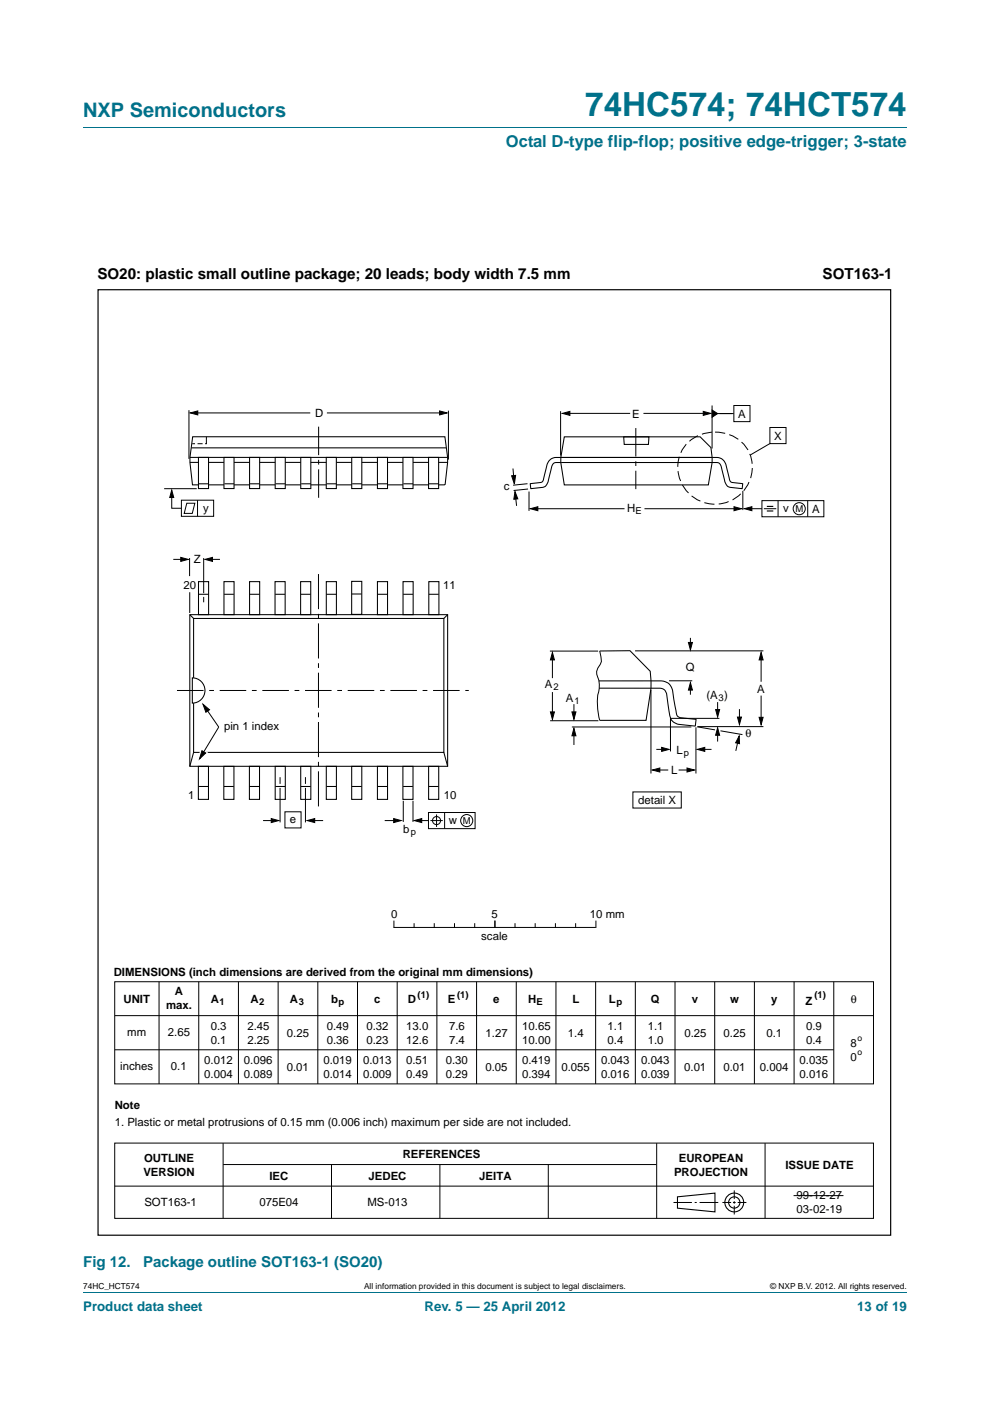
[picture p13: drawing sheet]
<svg xmlns="http://www.w3.org/2000/svg" width="210mm" height="297mm" viewBox="0 0 210 297" stroke-linecap="round" stroke-linejoin="round" font-family="sans-serif">
<defs><g id="words">
<text font-size="7" fill="#00718a" x="124.1" y="24.6">74HC574; 74HCT574</text>
<text font-size="4.2" fill="#00718a" x="17.6" y="24.9">NXP Semiconductors</text>
<text font-size="3.5" fill="#00718a" x="107.3" y="31.1">Octal D-type flip-flop; positive edge-trigger; 3-state</text>
<g font-size="3.2">
<text x="20.6" y="59.1">SO20: plastic small outline package; 20 leads; body width 7.5 mm</text>
<text x="174.4" y="59.1">SOT163-1</text>
</g>
<g font-size="3.2" fill="#00718a">
<text x="17.6" y="268.6">Fig 12.</text>
<text x="30.3" y="268.6">Package outline SOT163-1 (SO20)</text>
</g>
<g font-size="2.8" fill="#00718a">
<text x="17.6" y="277.9">Product data sheet</text>
<text x="90" y="277.9">Rev. 5 — 25 April 2012</text>
<text x="181.8" y="277.9">13 of 19</text>
</g>
<g font-size="2.4">
<text x="66.8" y="88.4">D</text>
<text x="134.1" y="88.6">E</text>
<text x="156.5" y="88.6">A</text>
<text x="164.1" y="93.2">X</text>
<text x="106.8" y="103.8">c</text>
<text x="43.1" y="108.5">y</text>
<text x="133" y="108.5">H</text>
<text x="166" y="108.6">v</text>
<text x="172.2" y="108.7">A</text>
<text x="41.1" y="119.4">Z</text>
<text x="38.9" y="124.9">20</text>
<text x="93.9" y="124.9">11</text>
<text x="145.4" y="142.2">Q</text>
<text x="115.5" y="145.9">A</text>
<text x="120" y="148.8">A</text>
<text x="149.8" y="148.1">(A )</text>
<text x="160.5" y="147">A</text>
<text x="47.5" y="154.7">pin 1 index</text>
<text x="143.4" y="159.9">L</text>
<text x="158" y="156.3">θ</text>
<text x="142.3" y="164.2">L</text>
<text x="39.9" y="169.5">1</text>
<text x="94.1" y="169.5">10</text>
<text x="135.3" y="170.5">detail X</text>
<text x="61.5" y="174.5">e</text>
<text x="85.5" y="176.6">b</text>
<text x="95.1" y="174.7">w</text>
<text x="82.9" y="194.6">0</text>
<text x="104.2" y="194.6">5</text>
<text x="125.1" y="194.6">10 mm</text>
<text x="102" y="199.3">scale</text>
<text x="24.1" y="207">DIMENSIONS (inch dimensions are derived from the original mm dimensions)</text>
<text x="26.2" y="212.7">UNIT</text>
<text x="35.2" y="213.9">max.</text>
<text x="37.1" y="211">A</text>
<text x="44.7" y="212.7">A</text>
<text x="53.1" y="212.7">A</text>
<text x="61.5" y="212.7">A</text>
<text x="70.2" y="212.7">b</text>
<text x="79.4" y="212.7">c</text>
<text x="86.5" y="212.7">D</text>
<text x="95" y="212.7">E</text>
<text x="104.6" y="212.7">e</text>
<text x="112" y="212.7">H</text>
<text x="121.4" y="212.7">L</text>
<text x="129.1" y="212.7">L</text>
<text x="138" y="212.7">Q</text>
<text x="146.7" y="212.7">v</text>
<text x="154.8" y="212.7">w</text>
<text x="163.5" y="212.7">y</text>
<text x="170.8" y="213.1">Z</text>
<text x="180.4" y="212.7">θ</text>
<text x="27" y="219.6">mm</text>
<text x="35.6" y="219.6">2.65</text>
<text x="44.7" y="218.4">0.3</text>
<text x="44.7" y="221.3">0.1</text>
<text x="52.4" y="218.4">2.45</text>
<text x="52.4" y="221.3">2.25</text>
<text x="60.8" y="219.9">0.25</text>
<text x="69.3" y="218.4">0.49</text>
<text x="69.3" y="221.3">0.36</text>
<text x="77.7" y="218.4">0.32</text>
<text x="77.7" y="221.3">0.23</text>
<text x="86.1" y="218.4">13.0</text>
<text x="86.1" y="221.3">12.6</text>
<text x="95.2" y="218.4">7.6</text>
<text x="95.2" y="221.3">7.4</text>
<text x="103" y="219.9">1.27</text>
<text x="110.7" y="218.4">10.65</text>
<text x="110.7" y="221.3">10.00</text>
<text x="120.4" y="219.9">1.4</text>
<text x="128.8" y="218.4">1.1</text>
<text x="128.8" y="221.3">0.4</text>
<text x="137.3" y="218.4">1.1</text>
<text x="137.3" y="221.3">1.0</text>
<text x="145.1" y="219.8">0.25</text>
<text x="153.4" y="219.8">0.25</text>
<text x="162.5" y="219.8">0.1</text>
<text x="170.9" y="218.4">0.9</text>
<text x="170.9" y="221.3">0.4</text>
<text x="180.3" y="221.9">8</text>
<text x="25.5" y="226.8">inches</text>
<text x="36.2" y="226.8">0.1</text>
<text x="43.3" y="225.6">0.012</text>
<text x="51.7" y="225.6">0.096</text>
<text x="60.8" y="227.1">0.01</text>
<text x="68.6" y="225.6">0.019</text>
<text x="77" y="225.6">0.013</text>
<text x="86.1" y="225.6">0.51</text>
<text x="94.5" y="225.6">0.30</text>
<text x="102.9" y="227.1">0.05</text>
<text x="110.7" y="225.6">0.419</text>
<text x="119" y="227.1">0.055</text>
<text x="127.5" y="225.6">0.043</text>
<text x="135.9" y="225.6">0.043</text>
<text x="145.1" y="227">0.01</text>
<text x="153.4" y="227.1">0.01</text>
<text x="161.1" y="227.1">0.004</text>
<text x="169.5" y="225.6">0.035</text>
<text x="180.3" y="224.9">0</text>
<text x="43.3" y="228.5">0.004</text>
<text x="51.7" y="228.5">0.089</text>
<text x="68.6" y="228.5">0.014</text>
<text x="77" y="228.5">0.009</text>
<text x="86.1" y="228.5">0.49</text>
<text x="94.5" y="228.5">0.29</text>
<text x="110.7" y="228.5">0.394</text>
<text x="127.5" y="228.5">0.016</text>
<text x="135.9" y="228.5">0.039</text>
<text x="169.5" y="228.5">0.016</text>
<text x="24.3" y="235">Note</text>
<text x="24.3" y="238.7">1. Plastic or metal protrusions of 0.15 mm (0.006 inch) maximum per side are not included.</text>
<text x="85.4" y="245.6">REFERENCES</text>
<text x="30.4" y="249.2">VERSION</text>
<text x="30.5" y="246.3">OUTLINE</text>
<text x="57.1" y="250.2">IEC</text>
<text x="78.1" y="250.2">JEDEC</text>
<text x="101.6" y="250.2">JEITA</text>
<text x="142.9" y="249.2">PROJECTION</text>
<text x="143.9" y="246.3">EUROPEAN</text>
<text x="166.5" y="247.8">ISSUE DATE</text>
<text x="30.6" y="255.8">SOT163-1</text>
<text x="55" y="255.8">075E04</text>
<text x="77.9" y="255.8">MS-013</text>
<text x="168.9" y="254.3">99-12-27</text>
<text x="168.9" y="257.2">03-02-19</text>
</g>
<g font-size="2">
<text x="134.7" y="108.9">E</text>
<text x="168.7" y="108.6">M</text>
<text x="117.3" y="146.4">2</text>
<text x="121.8" y="149.3">1</text>
<text x="152.4" y="148.6">3</text>
<text x="145" y="160.4">p</text>
<text x="87.1" y="177.1">p</text>
<text x="98.2" y="174.7">M</text>
<text x="46.6" y="213.1">1</text>
<text x="55" y="213.1">2</text>
<text x="63.4" y="213.1">3</text>
<text x="71.8" y="213.1">p</text>
<text x="88.6" y="211.6">(1)</text>
<text x="96.9" y="211.6">(1)</text>
<text x="113.8" y="213.1">E</text>
<text x="130.7" y="213.1">p</text>
<text x="172.7" y="211.6">(1)</text>
</g>
<g font-size="1.8">
<text x="181.8" y="220.7">o</text>
<text x="181.8" y="223.6">o</text>
<text x="17.6" y="273.3">74HC_HCT574</text>
<text x="77.2" y="273.3">All information provided in this document is subject to legal disclaimers.</text>
<text x="163.3" y="273.3">© NXP B.V. 2012. All rights reserved.</text>
</g>
</g></defs>
<path d="M17.6 27h174.7M17.6 273.9h174.7" fill="none" stroke="#00718a" stroke-width=".21"/>
<g fill="none" stroke="#000" stroke-width=".21">
<path d="M40.1 87v10.3M41.3 87.5h24.5M69.3 87.5h24.6M95.1 87.1v10.3M34.8 103.6h6.9M36.4 104.5v3.3h2.1M36.7 118.6h2.6M38.5 106.1h6.8v3.4h-6.8zM39.6 106.7h1.7l-.5 2.2h-1.7zM40.2 118.3v3.8M41.9 106.1v3.4M43.2 118.3v7.5"/>
<path d="M44.1 118.6h2.5M43.2 126.6v1.1M55.8 174h2.5M59.4 164.8v1.4M59.4 167.1v7.3M60.4 172.1h3.4v3.4h-3.4zM64.8 164.8v1.4M64.8 167.1v7.3M65.9 174h2.6M81.6 174h2.3M85.5 169.8v4.5M87.6 169.8v4.5"/>
<path d="M88.7 174h2.1M90.8 172.3h9.9v3.4h-9.9zM91.3 174h2.6M92.6 172.7v2.6M94.3 172.3v3.4M134.2 167.9h10.2v3.4h-10.2zM24.3 208.1h160.9v21.7h-160.9zM24.3 215.3h160.9M33.7 208.1v21.7M42.1 208.1v21.7M50.6 208.1v21.7M59 208.1v21.7"/>
<path d="M67.4 208.1v21.7M75.8 208.1v21.7M84.2 208.1v21.7M92.6 208.1v21.7M101 208.1v21.7M109.5 208.1v21.7M117.9 208.1v21.7M126.3 208.1v21.7M134.7 208.1v21.7M143.1 208.1v21.7M151.5 208.1v21.7M159.9 208.1v21.7"/>
<path d="M168.4 208.1v21.7M176.8 208.1v21.7M24.3 222.6h152.5M24.3 242.4h160.9v15.9h-160.9zM24.3 251.5h160.9M47.3 242.4v15.9M47.3 246.9h91.8M70.3 246.9v11.4M93.3 246.9v11.4M116.2 246.9v11.4M139.2 242.4v15.9M142.8 255h3.9"/>
<path d="M147.3 255h.4M148.3 255h4M153.2 255h1.8M155.4 255h.6M155.7 252.4v1.8M155.7 254.7v.5M155.7 255.6v1.9M156.4 255h1.9M162.2 242.4v15.9M168.3 253.5h10.5"/>
<circle cx="92.6" cy="174" r=".86"/>
<circle cx="99" cy="174" r="1.28"/>
</g>
<g fill="none" stroke="#000" stroke-width=".23">
<path d="M143.6 253.8l8-.8v3.9l-8-.7z"/>
<circle cx="155.7" cy="254.9" r="1.99"/>
<circle cx="155.7" cy="254.9" r="1.2"/>
</g>
<path d="M40.3 87.5l1.6-.4v.9zM93.2 87.1l1.6 .4-1.6 .5zM36.4 103.9l.4 1.6h-.8zM38.3 118.2l1.6 .4-1.6 .4zM43.5 118.6l1.6-.4v.8zM57.5 173.6l1.6 .4-1.6 .4zM65.1 174l1.6-.4v.8zM83.5 173.6l1.6 .4-1.6 .4zM87.8 174l1.6-.4v.8z" fill="#000" stroke="#000" stroke-width=".21"/>
<path d="M40.2 130.3h54.7v32.2h-54.7zM40.2 130.3l.8 .8M94.9 130.3l-.8 .8M40.8 143.7a2.68 2.68 0 0 1 2.7 2.7 2.68 2.68 0 0 1-2.7 2.7zM41 143.7v-12.6h53.1v28.4h-53.1v-10.4M41 159.5l-.8 3M94.1 159.5l.8 3" fill="none" stroke="#000" stroke-width=".22"/>
<path d="M37.5 146.4h61.9" fill="none" stroke="#000" stroke-width=".21" stroke-dasharray="5.6 1.2 1 1.2" stroke-linecap="butt"/>
<path d="M67.5 121.7v49.7" fill="none" stroke="#000" stroke-width=".21" stroke-dasharray="7.4 1 1 1" stroke-linecap="butt"/>
<path d="M42.5 158.7l1.6 .9-2.1 1.8z" fill="#fff"/>
<g fill="none" stroke="#000" stroke-width=".21">
<path d="M40.8 94.1h.5M41.9 94.1h1.1M43.8 93.1v1h-.3M43.8 92.6v.5M40.2 125.6v4.4M43 149.3l3.4 4.9-4.1 6.7M83.5 195.3v1.3M83.6 196.6h42.6M87.8 195.8v.8M92.1 195.8v.8M96.4 195.8v.8M100.6 195.8v.8"/>
<path d="M104.9 195.3v1.3M109.2 195.8v.8M113.5 195.8v.8M117.8 195.8v.8M122 195.8v.8M126.3 195.3v1.3"/>
</g>
<path d="M42.8 159.2l.8 .4-1.3 1.3zM43 149.3l1.4 1.2-.7 .5z" fill="#000" stroke="#000" stroke-width=".21"/>
<g fill="none" stroke="#000" stroke-width=".22">
<path d="M40.3 98h54.6M40.3 97h54.6M40.6 95h54M94.3 102.8h-53.5l-.5-4.8v-1l.6-4.4h53.4l.6 4.4-.5 5.8M42.1 123.3h2.1v7h-2.1zM42.1 126h2.1M47.5 123.3h2.1v7h-2.1zM47.5 126h2.1M52.9 123.3h2.2v7h-2.2zM52.9 126h2.1M58.3 123.3h2.2v7h-2.2zM58.3 126h2.1"/>
<path d="M63.7 123.3h2.2v7h-2.2zM63.8 126h2M69.2 123.3h2.1v7h-2.1zM69.2 126h2.1M74.6 123.3h2.1v7h-2.1zM74.6 125.9h2.1M80 123.3h2.2v7h-2.2zM80.1 126h2M85.5 123.3h2.1v7h-2.1zM85.5 126h2.1M90.9 123.3h2.2v7h-2.2zM90.9 126h2.1"/>
<path d="M42.1 162.5h2.1v7h-2.1zM42.1 166.8h2.1M47.5 162.5h2.1v7h-2.1zM47.5 166.8h2.1M52.9 162.5h2.1v7h-2.1zM52.9 166.8h2.1M58.3 162.5h2.2v7h-2.2zM58.4 166.8h2.1M63.8 162.5h2.1v7h-2.1zM63.8 166.8h2.1M69.2 162.5h2.1v7h-2.1zM69.2 166.8h2.1"/>
<path d="M74.6 162.5h2.1v7h-2.1zM74.6 166.8h2.1M80 162.5h2.2v7h-2.2zM80.1 166.8h2M85.4 162.5h2.2v7h-2.2zM85.5 166.8h2M90.9 162.5h2.1v7h-2.1zM90.9 166.8h2.1"/>
</g>
<path d="M67.6 90.5v15.2" fill="none" stroke="#000" stroke-width=".21" stroke-dasharray="6 1 1 1" stroke-linecap="butt"/>
<path d="M90.9 97h2.1v6.6h-2.1z" fill="#fff" stroke="#000" stroke-width=".22"/>
<path d="M91 102.6h2" fill="none" stroke="#000" stroke-width=".22"/>
<path d="M85.4 97h2.2v6.6h-2.2z" fill="#fff" stroke="#000" stroke-width=".22"/>
<path d="M85.5 102.6h2.1" fill="none" stroke="#000" stroke-width=".22"/>
<path d="M80 97h2.2v6.6h-2.2z" fill="#fff" stroke="#000" stroke-width=".22"/>
<path d="M80.1 102.6h2.1" fill="none" stroke="#000" stroke-width=".22"/>
<path d="M74.6 97h2.1v6.6h-2.1z" fill="#fff" stroke="#000" stroke-width=".22"/>
<path d="M74.7 102.6h2" fill="none" stroke="#000" stroke-width=".22"/>
<path d="M69.2 97h2.1v6.6h-2.1z" fill="#fff" stroke="#000" stroke-width=".22"/>
<path d="M69.3 102.6h2" fill="none" stroke="#000" stroke-width=".22"/>
<path d="M63.8 97h2.1v6.6h-2.1z" fill="#fff" stroke="#000" stroke-width=".22"/>
<path d="M63.9 102.6h2" fill="none" stroke="#000" stroke-width=".22"/>
<path d="M58.3 97h2.2v6.6h-2.2z" fill="#fff" stroke="#000" stroke-width=".22"/>
<path d="M58.4 102.6h2.1" fill="none" stroke="#000" stroke-width=".22"/>
<path d="M52.9 97h2.2v6.6h-2.2z" fill="#fff" stroke="#000" stroke-width=".22"/>
<path d="M53 102.6h2.1" fill="none" stroke="#000" stroke-width=".22"/>
<path d="M47.5 97h2.1v6.6h-2.1z" fill="#fff" stroke="#000" stroke-width=".22"/>
<path d="M47.6 102.6h2" fill="none" stroke="#000" stroke-width=".22"/>
<path d="M42.1 97h2.1v6.6h-2.1z" fill="#fff" stroke="#000" stroke-width=".22"/>
<path d="M118.7 97h32.7a2.21 2.21 0 0 1 2.7 2.1l.3 1.5a1.93 1.93 0 0 0 .8 1.7l2.3 .3-.2 1-1.6-.2a1.83 1.83 0 0 1-2.2-2l-.2-.8a4.2 4.2 0 0 0-.8-2.3l-.6-.2h-32.9M118.9 97h-.4a2.21 2.21 0 0 0-2.7 2.1l-.3 1.5a1.93 1.93 0 0 1-.8 1.7l-2.3 .3 .2 1 1.6-.2a1.83 1.83 0 0 0 2.2-2l.2-.8a4.2 4.2 0 0 1 .8-2.3l.4-.2h1.3M119.6 92.6h28.8l2.3 2.3 .3 3.2-.8 4.7h-30.6l-.7-4.7v-1.1zM132.2 92.6h5.4l-.1 1.6h-5.2zM42.2 102.6h2M127.2 138h6.4l4.3 4.3 .1 2.1v1.5l-1 6.8h-9.8M127 144.4h12.5a2.65 2.65 0 0 1 3.2 2.7l.5 2.9a3 3 0 0 0 .6 2l.4 .2 3.4 .3-.2 1.4-1.4-.1a5.9 5.9 0 0 1-3.2-.7 4.9 4.9 0 0 1-1.1-3.3l-.1-1a3.5 3.5 0 0 0-.7-2.5l-1.1-.4h-12.8" fill="none" stroke="#000" stroke-width=".22"/>
<g fill="none" stroke="#000" stroke-width=".21">
<path d="M108.8 99.3l.2 2.8M118.9 87.2v9.4M119.9 87.6h13.7M136.4 87.6h13.5M151 86v9.1M151.5 87.7h4.1M155.6 86h3.4v3.4h-3.4zM163.2 90.6h3.5v3.5h-3.5zM163.2 94l-4.1 2.5M109.3 104.8l.2 2.5M111.8 102.6l-3 .3M112 103.7l-3.1 .3"/>
<path d="M112.2 104.2v4.1M113.3 107.9h19.1M136.6 107.9h19.6M157.5 104.1v4M158.7 107.9h2.8M161.5 106.1h13.2v3.5h-13.2zM162 107.9h2.6M165 106.1v3.5M171.3 106.1v3.5M116.6 138h10.2M117.1 138.8v5M127.2 138l.1 .9a2.61 2.61 0 0 1-.6 2.9 3.2 3.2 0 0 0 .3 2.6l.1 1.2a14.1 14.1 0 0 0-.3 5.6l.4 1.5"/>
<path d="M134.6 138h27.3M146.4 135.2v2M161.4 139.2v5.3M116.6 152.8h10.3M117.1 146.7v5.1M121.3 154.1h25.3M121.7 149.3v2.7M121.7 155.4v2.6M138 146.3v17.7M139.2 158.9h1.7M141.9 144.3h4.9M142.1 152.3h10.4"/>
<path d="M142.2 152.3v7M146.4 145.4v1.9M147.6 154.2v9.8M147.8 154.1l3.8 .6M148 154.1h13.9M148.7 158.9h2.2M152.2 155.3v1.9M152.2 148.9v2.2M152.8 154.9l4.6 .8M156.6 156.6l-.6 2.6M156.8 150.4v2.5M161.4 147.5v5.2"/>
<path d="M139.1 163.3h2.6M143.9 163.3h2.5"/>
<circle cx="169.5" cy="107.9" r="1.28"/>
</g>
<g fill="#000" stroke="#000" stroke-width=".21">
<path d="M119.2 87.6l1.6-.4v.9zM149.1 87.2l1.6 .4-1.6 .5zM151 86.9l1.2 .8-1.2 .8zM108.5 100.9l.8-.1-.2 1.8zM109.2 104.2l.6 1.6-.9 .1zM112.4 107.9l1.6-.5v.9zM155.6 107.4l1.6 .5-1.6 .4zM157.8 107.9l1.6-.5v.9zM117.1 138.3l.5 1.6h-.9zM146 136.2h.8l-.4 1.6zM161.4 138.3l.4 1.6h-.9zM116.7 150.9h.9l-.5 1.6z"/>
<path d="M121.7 154.4l.4 1.6h-.8zM121.3 150.9h.8l-.4 1.6zM140.3 158.5l1.6 .4-1.6 .4zM146.4 144.7l.4 1.6h-.8zM147.8 158.9l1.6-.4v.8zM152.2 154.3l.4 1.6h-.9zM151.7 150.4h.9l-.4 1.6zM156.7 156l.1 1.7-.8-.2zM156.4 152h.8l-.4 1.6zM160.9 152.1h.9l-.4 1.6zM138.3 163.3l1.6-.5v.9zM145.7 162.8l1.6 .5-1.6 .4z"/>
</g>
<path d="M162.6 107.4h1.4M162.6 108.3h1.4" fill="none" stroke="#000" stroke-width=".24"/>
<path d="M134.8 90.8v12.9" fill="none" stroke="#000" stroke-width=".21" stroke-dasharray="6 1 1 1" stroke-linecap="butt"/>
<path d="M145.6 94a8.3 8.3 0 0 1 13.2 1.8 7.9 7.9 0 0 1-7.7 11.1 7.9 7.9 0 0 1-6.1-12z" fill="none" stroke="#000" stroke-width=".21" stroke-dasharray="2.2 .9" stroke-linecap="butt"/>
<path d="M20.8 61.4h168v200.5h-168z" fill="none" stroke="#000" stroke-width=".25"/>
<use href="#words"/>
</svg>
